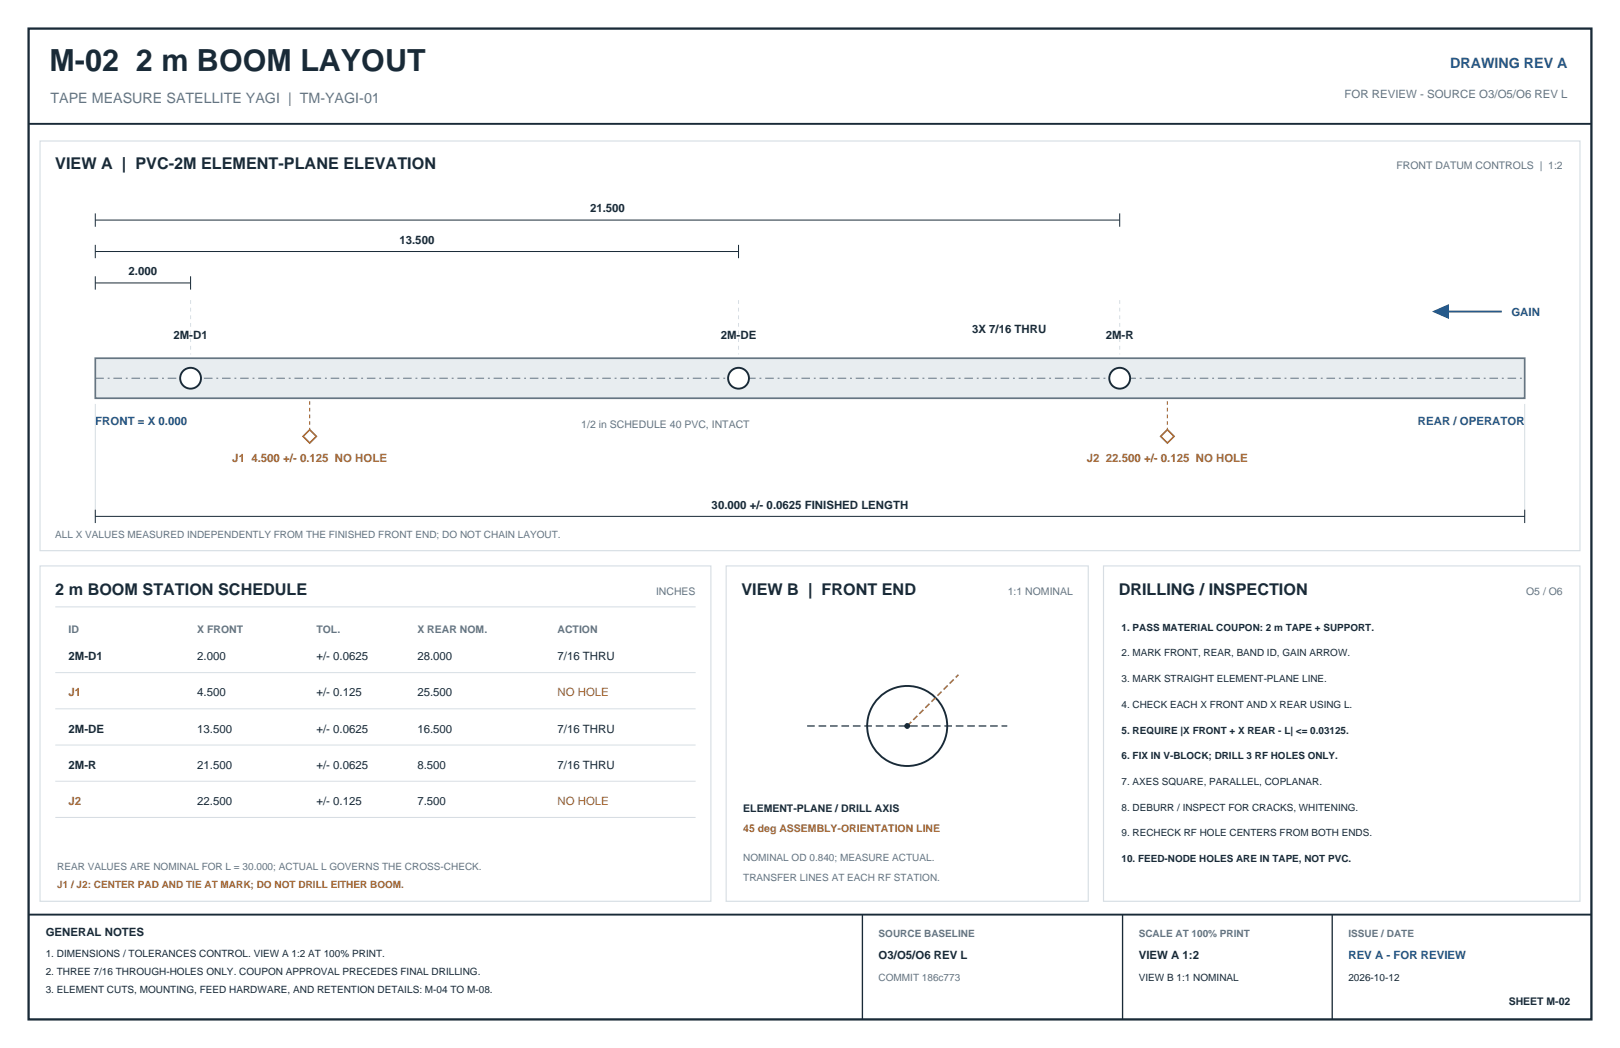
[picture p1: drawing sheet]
<svg xmlns="http://www.w3.org/2000/svg" width="432mm" height="279mm" viewBox="0 0 432 279" stroke-linecap="round" stroke-linejoin="round" font-family="sans-serif">
<defs><g id="words">
<text font-size="8.1" fill="#192a37" x="13.2" y="19.1">M-02 2 m BOOM LAYOUT</text>
<g font-size="4.3" fill="#192a37">
<text x="14.7" y="45">VIEW A | PVC-2M ELEMENT-PLANE ELEVATION</text>
<text x="14.7" y="158.5">2 m BOOM STATION SCHEDULE</text>
<text x="197.6" y="158.5">VIEW B | FRONT END</text>
<text x="298.2" y="158.5">DRILLING / INSPECTION</text>
</g>
<text font-size="3.8" fill="#1f5b94" x="386.5" y="18">DRAWING REV A</text>
<text font-size="3.8" fill="#657582" x="13.5" y="27.4">TAPE MEASURE SATELLITE YAGI | TM-YAGI-01</text>
<text font-size="3" fill="#657582" x="358.4" y="26.2">FOR REVIEW - SOURCE O3/O5/O6 REV L</text>
<g font-size="3" fill="#192a37">
<text x="157.3" y="56.6">21.500</text>
<text x="106.5" y="65">13.500</text>
<text x="34.3" y="73.4">2.000</text>
<text x="259.1" y="88.6">3X 7/16 THRU</text>
<text x="46.2" y="90.4">2M-D1</text>
<text x="192.1" y="90.4">2M-DE</text>
<text x="294.7" y="90.4">2M-R</text>
<text x="189.7" y="135.6">30.000 +/- 0.0625 FINISHED LENGTH</text>
<text x="18.3" y="176">2M-D1</text>
<text x="52.6" y="176">2.000</text>
<text x="84.3" y="176">+/- 0.0625</text>
<text x="111.3" y="176">28.000</text>
<text x="148.6" y="176">7/16 THRU</text>
<text x="52.6" y="185.7">4.500</text>
<text x="84.3" y="185.7">+/- 0.125</text>
<text x="111.3" y="185.7">25.500</text>
<text x="18.3" y="195.3">2M-DE</text>
<text x="52.6" y="195.3">13.500</text>
<text x="84.3" y="195.3">+/- 0.0625</text>
<text x="111.3" y="195.3">16.500</text>
<text x="148.6" y="195.3">7/16 THRU</text>
<text x="18.3" y="205">2M-R</text>
<text x="52.6" y="205">21.500</text>
<text x="84.3" y="205">+/- 0.0625</text>
<text x="111.3" y="205">8.500</text>
<text x="148.6" y="205">7/16 THRU</text>
<text x="52.6" y="214.6">22.500</text>
<text x="84.3" y="214.6">+/- 0.125</text>
<text x="111.3" y="214.6">7.500</text>
<text x="12.2" y="249.4">GENERAL NOTES</text>
<text x="234.2" y="255.8">O3/O5/O6 REV L</text>
<text x="303.5" y="255.8">VIEW A 1:2</text>
</g>
<g font-size="3" fill="#1f5b94">
<text x="402.8" y="84.3">GAIN</text>
<text x="25.4" y="113.3">FRONT = X 0.000</text>
<text x="377.9" y="113.3">REAR / OPERATOR</text>
<text x="359.4" y="255.8">REV A - FOR REVIEW</text>
</g>
<g font-size="3" fill="#a7662f">
<text x="61.9" y="123.2">J1 4.500 +/- 0.125 NO HOLE</text>
<text x="289.7" y="123.2">J2 22.500 +/- 0.125 NO HOLE</text>
<text x="18.3" y="185.7">J1</text>
<text x="148.6" y="185.7">NO HOLE</text>
<text x="18.3" y="214.6">J2</text>
<text x="148.6" y="214.6">NO HOLE</text>
</g>
<g font-size="2.8" fill="#657582">
<text x="372.2" y="45">FRONT DATUM CONTROLS | 1:2</text>
<text x="154.9" y="114">1/2 in SCHEDULE 40 PVC, INTACT</text>
<text x="174.9" y="158.5">INCHES</text>
<text x="268.6" y="158.5">1:1 NOMINAL</text>
<text x="406.8" y="158.5">O5 / O6</text>
<text x="18.3" y="168.7">ID</text>
<text x="52.6" y="168.7">X FRONT</text>
<text x="84.3" y="168.7">TOL.</text>
<text x="111.3" y="168.7">X REAR NOM.</text>
<text x="148.6" y="168.7">ACTION</text>
</g>
<g font-size="2.8" fill="#192a37">
<text x="198.1" y="216.4">ELEMENT-PLANE / DRILL AXIS</text>
<text x="402.1" y="268">SHEET M-02</text>
</g>
<text font-size="2.8" fill="#a7662f" x="198.1" y="221.7">45 deg ASSEMBLY-ORIENTATION LINE</text>
<g font-size="2.7" fill="#657582">
<text x="14.7" y="143.5">ALL X VALUES MEASURED INDEPENDENTLY FROM THE FINISHED FRONT END; DO NOT CHAIN LAYOUT.</text>
<text x="15.2" y="231.9">REAR VALUES ARE NOMINAL FOR L = 30.000; ACTUAL L GOVERNS THE CROSS-CHECK.</text>
<text x="198.1" y="229.6">NOMINAL OD 0.840; MEASURE ACTUAL.</text>
<text x="198.1" y="234.9">TRANSFER LINES AT EACH RF STATION.</text>
<text x="234.2" y="249.9">SOURCE BASELINE</text>
<text x="303.5" y="249.9">SCALE AT 100% PRINT</text>
<text x="359.4" y="249.9">ISSUE / DATE</text>
<text x="234.2" y="261.6">COMMIT 186c773</text>
</g>
<text font-size="2.7" fill="#a7662f" x="15.2" y="236.7">J1 / J2: CENTER PAD AND TIE AT MARK; DO NOT DRILL EITHER BOOM.</text>
<g font-size="2.7" fill="#192a37">
<text x="12.2" y="255">1. DIMENSIONS / TOLERANCES CONTROL. VIEW A 1:2 AT 100% PRINT.</text>
<text x="12.2" y="259.8">2. THREE 7/16 THROUGH-HOLES ONLY. COUPON APPROVAL PRECEDES FINAL DRILLING.</text>
<text x="303.5" y="261.6">VIEW B 1:1 NOMINAL</text>
<text x="359.4" y="261.6">2026-10-12</text>
<text x="12.2" y="264.7">3. ELEMENT CUTS, MOUNTING, FEED HARDWARE, AND RETENTION DETAILS: M-04 TO M-08.</text>
</g>
<g font-size="2.6" fill="#192a37">
<text x="299" y="168.1">1. PASS MATERIAL COUPON: 2 m TAPE + SUPPORT.</text>
<text x="299" y="175">2. MARK FRONT, REAR, BAND ID, GAIN ARROW.</text>
<text x="299" y="181.9">3. MARK STRAIGHT ELEMENT-PLANE LINE.</text>
<text x="299" y="188.7">4. CHECK EACH X FRONT AND X REAR USING L.</text>
<text x="299" y="195.6">5. REQUIRE |X FRONT + X REAR - L| &lt;= 0.03125.</text>
<text x="299" y="202.4">6. FIX IN V-BLOCK; DRILL 3 RF HOLES ONLY.</text>
<text x="299" y="209.3">7. AXES SQUARE, PARALLEL, COPLANAR.</text>
<text x="299" y="216.2">8. DEBURR / INSPECT FOR CRACKS, WHITENING.</text>
<text x="299" y="223">9. RECHECK RF HOLE CENTERS FROM BOTH ENDS.</text>
<text x="299" y="229.9">10. FEED-NODE HOLES ARE IN TAPE, NOT PVC.</text>
</g>
</g></defs>
<path d="M7.6 7.6h416.6v264.2h-416.6z" fill-rule="evenodd" fill="#fff" stroke="#192a37" stroke-width=".61" stroke-linecap="butt"/>
<path d="M7.6 33h416.6" fill="none" stroke="#192a37" stroke-width=".51"/>
<path d="M10.7 37.6h410.4v109.2h-410.4z" fill="none" stroke="#d6dee4" stroke-width=".3"/>
<path d="M25.4 58.7h273M25.4 56.9v3.6M298.4 56.9v3.6M25.4 65.3v3.5M25.4 73.7v3.5M25.4 67.1h171.4M25.4 75.4h25.4M50.8 73.7v3.5M196.8 65.3v3.5" fill="none" stroke="#192a37" stroke-width=".27"/>
<path d="M50.8 80v14.5M196.8 80v14.5M298.4 80v14.5" fill="none" stroke="#d6dee4" stroke-width=".27" stroke-dasharray="1 1" stroke-linecap="butt"/>
<path d="M25.4 95.5h381v10.7h-381z" fill-rule="evenodd" fill="#e8edf0" stroke="#657582" stroke-width=".46"/>
<path d="M25.4 100.8h381" fill="none" stroke="#657582" stroke-width=".27" stroke-dasharray="2.3 1 .5 1" stroke-linecap="butt"/>
<g fill="#fff" stroke="#192a37" stroke-width=".51">
<circle cx="50.8" cy="100.8" r="2.78"/>
<circle cx="196.8" cy="100.8" r="2.78"/>
<circle cx="298.4" cy="100.8" r="2.78"/>
</g>
<path d="M82.5 106.9v7.7" fill="none" stroke="#a7662f" stroke-width=".27" stroke-dasharray="1 .8" stroke-linecap="butt"/>
<path d="M82.5 114.6l1.8 1.7-1.8 1.8-1.7-1.8z" fill-rule="evenodd" fill="#fff" stroke="#a7662f" stroke-width=".43"/>
<path d="M311.1 106.9v7.7" fill="none" stroke="#a7662f" stroke-width=".27" stroke-dasharray="1 .8" stroke-linecap="butt"/>
<path d="M311.1 114.6l1.8 1.7-1.8 1.8-1.7-1.8z" fill-rule="evenodd" fill="#fff" stroke="#a7662f" stroke-width=".43"/>
<path d="M382.5 83.1h17.8" fill="none" stroke="#1f5b94" stroke-width=".51"/>
<path d="M382 83.1l4.1-1.8v3.5z" fill="#1f5b94" stroke="#1f5b94" stroke-width=".27"/>
<path d="M25.4 107.7v30M406.4 107.7v30M14.7 161.8h170.7M14.7 179.3h170.7M14.7 189h170.7M14.7 198.6h170.7M14.7 208.3h170.7M14.7 217.9h170.7" fill="none" stroke="#d6dee4" stroke-width=".27"/>
<path d="M25.4 137.7h381M25.4 135.9v3.5M406.4 135.9v3.5" fill="none" stroke="#192a37" stroke-width=".27"/>
<path d="M10.7 150.9h178.8v89.4h-178.8zM193.5 150.9h96.6v89.4h-96.6z" fill="none" stroke="#d6dee4" stroke-width=".3"/>
<circle cx="241.8" cy="193.5" r="10.7" fill="#fff" stroke="#192a37" stroke-width=".51"/>
<path d="M215.1 193.5h53.4" fill="none" stroke="#192a37" stroke-width=".33" stroke-dasharray="2 1" stroke-linecap="butt"/>
<path d="M241.8 193.5l13.7-13.6" fill="none" stroke="#a7662f" stroke-width=".43" stroke-dasharray="1.5 .8" stroke-linecap="butt"/>
<circle cx="241.8" cy="193.5" r=".64" fill="#192a37" stroke="#192a37" stroke-width=".27"/>
<path d="M294.1 150.9h127v89.4h-127z" fill="none" stroke="#d6dee4" stroke-width=".3"/>
<path d="M7.6 243.8h416.6" fill="none" stroke="#192a37" stroke-width=".51"/>
<path d="M229.9 243.8v28M299.2 243.8v28M355.1 243.8v28" fill="none" stroke="#192a37" stroke-width=".36"/>
<use href="#words"/>
</svg>
